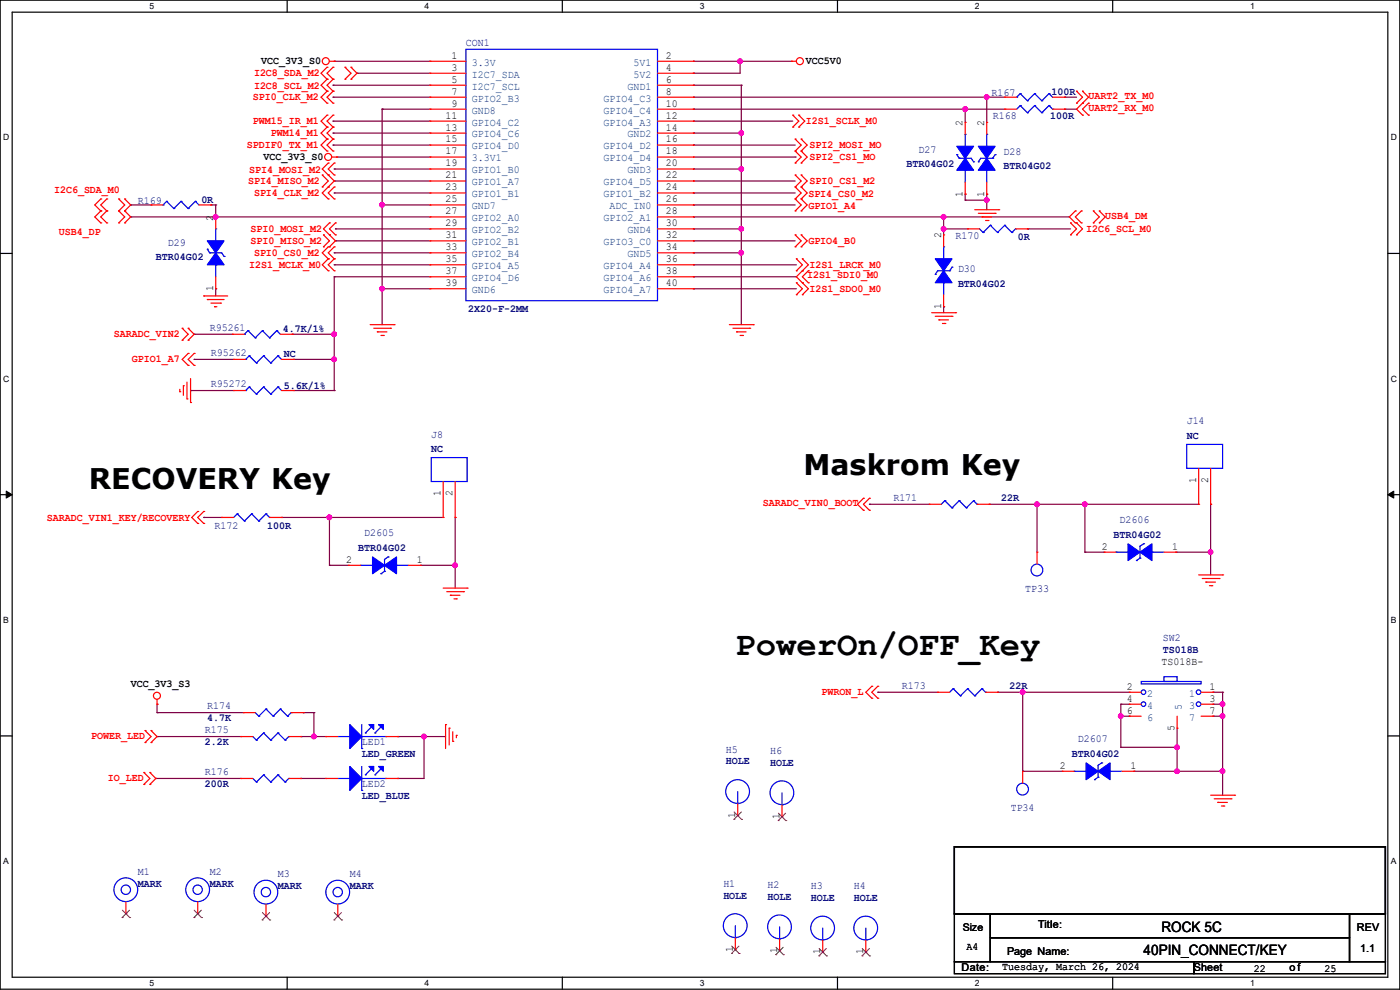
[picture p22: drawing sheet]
<svg xmlns="http://www.w3.org/2000/svg" width="297mm" height="210mm" viewBox="0 0 297 210" stroke-linecap="round" stroke-linejoin="round" font-family="sans-serif">
<defs><g id="words">
<text font-size="7.2" x="156" y="138.9">PowerOn/OFF_Key</text>
<g font-size="6.1">
<text x="170.5" y="100.8">Maskrom Key</text>
<text x="18.8" y="103.6">RECOVERY Key</text>
</g>
<g font-size="3">
<text x="246.4" y="197.6">ROCK 5C</text>
<text x="242.6" y="202.7">40PIN_CONNECT/KEY</text>
</g>
<g font-size="2.3" fill="#000080">
<text x="98.8" y="9.8">CON1</text>
<text x="210.4" y="20.4">R167</text>
<text x="223.1" y="20.2">100R</text>
<text x="210.6" y="25.3">R168</text>
<text x="222.8" y="25.3">100R</text>
<text x="192.3" y="35.4">BTR04G02</text>
<text x="194.9" y="32.4">D27</text>
<text x="212.9" y="32.9">D28</text>
<text x="212.9" y="35.9">BTR04G02</text>
<text x="29.3" y="43.3">R169</text>
<text x="42.7" y="43.1">0R</text>
<text x="35.6" y="52.2">D29</text>
<text x="202.7" y="50.7">R170</text>
<text x="215.9" y="50.9">0R</text>
<text x="33.1" y="55.2">BTR04G02</text>
<text x="203.2" y="57.8">D30</text>
<text x="203.2" y="60.8">BTR04G02</text>
<text x="44.5" y="70.2">R95261</text>
<text x="60" y="70.5">4.7K/1%</text>
<text x="99.4" y="66.2">2X20-F-2MM</text>
<text x="44.7" y="75.6">R95262</text>
<text x="60.2" y="75.8">NC</text>
<text x="44.7" y="82.2">R95272</text>
<text x="60.2" y="82.4">5.6K/1%</text>
<text x="91.5" y="92.8">J8</text>
<text x="91.5" y="95.9">NC</text>
<text x="251.8" y="90">J14</text>
<text x="251.8" y="93.1">NC</text>
<text x="189.5" y="106.3">R171</text>
<text x="212.4" y="106.3">22R</text>
<text x="45.5" y="112.1">R172</text>
<text x="56.7" y="112.1">100R</text>
<text x="77.3" y="113.7">D2605</text>
<text x="237.5" y="110.9">D2606</text>
<text x="76" y="117">BTR04G02</text>
<text x="236.3" y="114.2">BTR04G02</text>
<text x="217.5" y="125.6">TP33</text>
<text x="246.7" y="136">SW2</text>
<text x="246.7" y="138.6">TS018B</text>
<text x="191.3" y="146.2">R173</text>
<text x="214.2" y="146.2">22R</text>
<text x="43.5" y="155.6">R175</text>
<text x="44" y="150.5">R174</text>
<text x="44" y="153">4.7K</text>
<text x="43.5" y="158.1">2.2K</text>
<text x="76.8" y="158.1">LED1</text>
<text x="76.8" y="160.7">LED_GREEN</text>
<text x="154" y="159.6">H5</text>
<text x="163.4" y="159.9">H6</text>
<text x="227.4" y="160.7">BTR04G02</text>
<text x="228.6" y="157.4">D2607</text>
<text x="43.5" y="164.5">R176</text>
<text x="43.5" y="167">200R</text>
<text x="76.8" y="167">LED2</text>
<text x="154" y="162.2">HOLE</text>
<text x="163.4" y="162.4">HOLE</text>
<text x="76.8" y="169.5">LED_BLUE</text>
<text x="214.4" y="172.1">TP34</text>
<text x="29.3" y="185.5">M1</text>
<text x="44.5" y="185.5">M2</text>
<text x="29.3" y="188.1">MARK</text>
<text x="44.5" y="188.1">MARK</text>
<text x="59" y="186.1">M3</text>
<text x="59" y="188.6">MARK</text>
<text x="74.2" y="186.1">M4</text>
<text x="74.2" y="188.6">MARK</text>
<text x="153.5" y="188.1">H1</text>
<text x="153.5" y="190.6">HOLE</text>
<text x="162.9" y="188.3">H2</text>
<text x="162.9" y="190.9">HOLE</text>
<text x="172" y="188.6">H3</text>
<text x="172" y="191.1">HOLE</text>
<text x="181.1" y="188.6">H4</text>
<text x="181.1" y="191.1">HOLE</text>
</g>
<g font-size="2.3" fill="#f00">
<text x="53.9" y="16.1">I2C8_SDA_M2</text>
<text x="53.6" y="21.2">SPI0_CLK_M2</text>
<text x="53.9" y="18.9">I2C8_SCL_M2</text>
<text x="230.9" y="21">UART2_TX_M0</text>
<text x="230.9" y="23.5">UART2_RX_M0</text>
<text x="53.6" y="26.3">PWM15_IR_M1</text>
<text x="57.4" y="28.8">PWM14_M1</text>
<text x="171" y="26.3">I2S1_SCLK_M0</text>
<text x="52.4" y="31.4">SPDIF0_TX_M1</text>
<text x="171.7" y="31.4">SPI2_MOSI_MO</text>
<text x="171.7" y="33.9">SPI2_CS1_MO</text>
<text x="11.5" y="41">I2C6_SDA_M0</text>
<text x="52.6" y="39">SPI4_MISO_M2</text>
<text x="52.9" y="36.7">SPI4_MOSI_M2</text>
<text x="53.9" y="41.5">SPI4_CLK_M2</text>
<text x="171.5" y="41.8">SPI4_CS0_M2</text>
<text x="171.7" y="39">SPI0_CS1_M2</text>
<text x="171.5" y="44.3">GPIO1_A4</text>
<text x="234.5" y="46.4">USB4_DM</text>
<text x="12.5" y="49.9">USB4_DP</text>
<text x="53.1" y="49.1">SPI0_MOSI_M2</text>
<text x="53.1" y="51.7">SPI0_MISO_M2</text>
<text x="171.5" y="51.7">GPIO4_B0</text>
<text x="230.4" y="49.1">I2C6_SCL_M0</text>
<text x="52.9" y="56.8">I2S1_MCLK_M0</text>
<text x="53.9" y="54.2">SPI0_CS0_M2</text>
<text x="171.2" y="59.1">I2S1_SDI0_M0</text>
<text x="171.7" y="56.8">I2S1_LRCK_M0</text>
<text x="171.7" y="61.8">I2S1_SDO0_M0</text>
<text x="24.2" y="71.5">SARADC_VIN2</text>
<text x="28" y="76.8">GPIO1_A7</text>
<text x="161.8" y="107.3">SARADC_VIN0_BOOT</text>
<text x="9.9" y="110.6">SARADC_VIN1_KEY/RECOVERY</text>
<text x="174.3" y="147.4">PWRON_L</text>
<text x="19.3" y="156.8">POWER_LED</text>
<text x="22.9" y="165.7">IO_LED</text>
</g>
<g font-size="2.3">
<text x="55.4" y="13.6">VCC_3V3_S0</text>
<text x="95.8" y="12.4">1</text>
<text x="95.8" y="15">3</text>
<text x="95.8" y="17.5">5</text>
<text x="141.3" y="12.4">2</text>
<text x="141.3" y="15">4</text>
<text x="141.3" y="17.5">6</text>
<text x="171" y="13.6">VCC5V0</text>
<text x="95.8" y="20.1">7</text>
<text x="95.8" y="22.6">9</text>
<text x="141.3" y="20.1">8</text>
<text x="141.3" y="22.6">10</text>
<text x="94.5" y="25.1">11</text>
<text x="94.5" y="27.7">13</text>
<text x="141.3" y="25.1">12</text>
<text x="141.3" y="27.7">14</text>
<text x="204.2" y="26.7" transform="rotate(-90 204.2 26.7)">2</text>
<text x="208.8" y="26.7" transform="rotate(-90 208.8 26.7)">2</text>
<text x="55.9" y="33.9">VCC_3V3_S0</text>
<text x="94.5" y="30.2">15</text>
<text x="94.5" y="32.8">17</text>
<text x="94.5" y="35.3">19</text>
<text x="141.3" y="30.2">16</text>
<text x="141.3" y="32.8">18</text>
<text x="141.3" y="35.3">20</text>
<text x="94.5" y="37.8">21</text>
<text x="94.5" y="40.4">23</text>
<text x="141.3" y="37.8">22</text>
<text x="141.3" y="40.4">24</text>
<text x="204.2" y="41.7" transform="rotate(-90 204.2 41.7)">1</text>
<text x="208.8" y="41.7" transform="rotate(-90 208.8 41.7)">1</text>
<text x="45.2" y="46.8" transform="rotate(-90 45.2 46.8)">2</text>
<text x="94.5" y="42.9">25</text>
<text x="94.5" y="45.5">27</text>
<text x="141.3" y="42.9">26</text>
<text x="141.3" y="45.5">28</text>
<text x="94.5" y="48">29</text>
<text x="94.5" y="50.5">31</text>
<text x="94.5" y="53.1">33</text>
<text x="141.3" y="48">30</text>
<text x="141.3" y="50.5">32</text>
<text x="141.3" y="53.1">34</text>
<text x="199.6" y="50.6" transform="rotate(-90 199.6 50.6)">2</text>
<text x="94.5" y="55.6">35</text>
<text x="94.5" y="58.2">37</text>
<text x="141.3" y="55.6">36</text>
<text x="141.3" y="58.2">38</text>
<text x="45.2" y="61.8" transform="rotate(-90 45.2 61.8)">1</text>
<text x="94.5" y="60.7">39</text>
<text x="141.3" y="60.7">40</text>
<text x="199.6" y="65.6" transform="rotate(-90 199.6 65.6)">1</text>
<text x="93.5" y="105.2" transform="rotate(-90 93.5 105.2)">1</text>
<text x="96" y="105.2" transform="rotate(-90 96 105.2)">2</text>
<text x="253.7" y="102.4" transform="rotate(-90 253.7 102.4)">1</text>
<text x="256.3" y="102.4" transform="rotate(-90 256.3 102.4)">2</text>
<text x="73.4" y="119.4">2</text>
<text x="88.4" y="119.4">1</text>
<text x="233.7" y="116.6">2</text>
<text x="248.7" y="116.6">1</text>
<text x="246.4" y="141.1">TS018B-</text>
<text x="27.7" y="145.7">VCC_3V3_S3</text>
<text x="239.1" y="146.3">2</text>
<text x="239.1" y="148.8">4</text>
<text x="256.6" y="146.3">1</text>
<text x="256.6" y="148.8">3</text>
<text x="239.1" y="151.4">6</text>
<text x="249.2" y="155" transform="rotate(-90 249.2 155)">5</text>
<text x="256.6" y="151.4">7</text>
<text x="224.8" y="163.1">2</text>
<text x="239.8" y="163.1">1</text>
<text x="156" y="173.5" transform="rotate(-90 156 173.5)">1</text>
<text x="165.4" y="173.8" transform="rotate(-90 165.4 173.8)">1</text>
<text x="220.3" y="196.9">Title:</text>
<text x="287.8" y="197.4">REV</text>
<text x="155.4" y="202" transform="rotate(-90 155.4 202)">1</text>
<text x="164.8" y="202.2" transform="rotate(-90 164.8 202.2)">1</text>
<text x="174" y="202.5" transform="rotate(-90 174 202.5)">1</text>
<text x="183.1" y="202.5" transform="rotate(-90 183.1 202.5)">1</text>
<text x="205" y="201.5">A4</text>
<text x="213.7" y="202.5">Page Name:</text>
<text x="288.6" y="202">1.1</text>
<text x="204" y="206.1">Date:</text>
<text x="212.6" y="205.9">Tuesday, March 26, 2024</text>
<text x="253.3" y="206.1">Sheet</text>
<text x="266" y="206.1">22</text>
<text x="273.6" y="206.1">of</text>
<text x="281" y="206.1">25</text>
</g>
<g font-size="2.3" fill="#004080">
<text x="100.1" y="13.9">3.3V</text>
<text x="100.1" y="16.5">I2C7_SDA</text>
<text x="134.4" y="13.9">5V1</text>
<text x="134.4" y="16.5">5V2</text>
<text x="100.1" y="19">I2C7_SCL</text>
<text x="100.1" y="21.5">GPIO2_B3</text>
<text x="128.1" y="21.5">GPIO4_C3</text>
<text x="133.1" y="19">GND1</text>
<text x="100.1" y="24.1">GND8</text>
<text x="100.1" y="26.6">GPIO4_C2</text>
<text x="100.1" y="29.2">GPIO4_C6</text>
<text x="128.1" y="24.1">GPIO4_C4</text>
<text x="128.1" y="26.6">GPIO4_A3</text>
<text x="133.1" y="29.2">GND2</text>
<text x="100.1" y="31.7">GPIO4_D0</text>
<text x="100.1" y="34.2">3.3V1</text>
<text x="128.1" y="31.7">GPIO4_D2</text>
<text x="128.1" y="34.2">GPIO4_D4</text>
<text x="100.1" y="36.8">GPIO1_B0</text>
<text x="100.1" y="39.3">GPIO1_A7</text>
<text x="100.1" y="41.9">GPIO1_B1</text>
<text x="128.1" y="39.3">GPIO4_D5</text>
<text x="128.1" y="41.9">GPIO1_B2</text>
<text x="133.1" y="36.8">GND3</text>
<text x="100.1" y="44.4">GND7</text>
<text x="100.1" y="46.9">GPIO2_A0</text>
<text x="128.1" y="46.9">GPIO2_A1</text>
<text x="129.3" y="44.4">ADC_IN0</text>
<text x="100.1" y="49.5">GPIO2_B2</text>
<text x="100.1" y="52">GPIO2_B1</text>
<text x="128.1" y="52">GPIO3_C0</text>
<text x="133.1" y="49.5">GND4</text>
<text x="100.1" y="54.6">GPIO2_B4</text>
<text x="100.1" y="57.1">GPIO4_A5</text>
<text x="100.1" y="59.6">GPIO4_D6</text>
<text x="128.1" y="57.1">GPIO4_A4</text>
<text x="128.1" y="59.6">GPIO4_A6</text>
<text x="133.1" y="54.6">GND5</text>
<text x="100.1" y="62.2">GND6</text>
<text x="128.1" y="62.2">GPIO4_A7</text>
<text x="243.4" y="147.8">2</text>
<text x="252.3" y="147.8">1</text>
<text x="243.4" y="150.3">4</text>
<text x="243.4" y="152.9">6</text>
<text x="250.7" y="150.7" transform="rotate(-90 250.7 150.7)">5</text>
<text x="252.3" y="150.3">3</text>
<text x="252.3" y="152.9">7</text>
</g>
<text font-size="2.2" x="204.3" y="197.4">Size</text>
<g font-size="1.8">
<text x="31.7" y="1.9">5</text>
<text x="90.1" y="1.9">4</text>
<text x="148.5" y="1.9">3</text>
<text x="206.8" y="1.9">2</text>
<text x="265.2" y="1.9">1</text>
<text x=".7" y="29.8">D</text>
<text x="295.1" y="29.8">D</text>
<text x=".7" y="80.9">C</text>
<text x="295.1" y="80.9">C</text>
<text x=".7" y="132.1">B</text>
<text x="295.1" y="132.1">B</text>
<text x=".7" y="183.3">A</text>
<text x="295.1" y="183.3">A</text>
<text x="31.7" y="209.2">5</text>
<text x="90.1" y="209.2">4</text>
<text x="148.5" y="209.2">3</text>
<text x="206.8" y="209.2">2</text>
<text x="265.2" y="209.2">1</text>
</g>
</g></defs>
<path d="M0 0h297v209.8h-297zM2.6 2.6h291.8v204.7h-291.8z" fill="none" stroke="#000" stroke-width=".25"/>
<g fill="#fff">
<path d="M31.7 .3h1v2h-1z"/>
<path d="M31.7 207.6h1v1.9h-1z"/>
</g>
<path d="M60.9 0v2.6M60.9 207.3v2.5" fill="none" stroke="#000" stroke-width=".25"/>
<g fill="#fff">
<path d="M90.1 .3h1v2h-1z"/>
<path d="M90.1 207.6h1v1.9h-1z"/>
</g>
<path d="M119.3 0v2.6M119.3 207.3v2.5" fill="none" stroke="#000" stroke-width=".25"/>
<g fill="#fff">
<path d="M148.5 .3h.9v2h-.9z"/>
<path d="M148.5 207.6h.9v1.9h-.9z"/>
</g>
<path d="M177.7 0v2.6M177.7 207.3v2.5" fill="none" stroke="#000" stroke-width=".25"/>
<g fill="#fff">
<path d="M206.8 .3h1v2h-1z"/>
<path d="M206.8 207.6h1v1.9h-1z"/>
</g>
<path d="M236.1 0v2.6M236.1 207.3v2.5" fill="none" stroke="#000" stroke-width=".25"/>
<g fill="#fff">
<path d="M265.2 .3h1v2h-1z"/>
<path d="M265.2 207.6h1v1.9h-1z"/>
<path d="M.7 28.2h1.2v1.9h-1.2z"/>
<path d="M295.1 28.2h1.2v1.9h-1.2z"/>
<path d="M.7 79.3h1.2v2h-1.2z"/>
<path d="M295.1 79.3h1.2v2h-1.2z"/>
</g>
<path d="M0 53.8h2.6M294.4 53.8h2.6" fill="none" stroke="#000" stroke-width=".25"/>
<g fill="#fff">
<path d="M.7 130.5h1.2v2h-1.2z"/>
<path d="M295.1 130.5h1.1v2h-1.1z"/>
</g>
<path d="M0 104.9h2.6M294.4 104.9h2.6" fill="none" stroke="#000" stroke-width=".25"/>
<path d="M1.3 104.2l1.3 .7-1.3 .8zM294.4 104.9l1.3-.7v1.5z" fill="#000" stroke="#000" stroke-width=".21"/>
<g fill="#fff">
<path d="M.7 181.7h1.2v2h-1.2z"/>
<path d="M295.1 181.7h1.1v2h-1.1z"/>
</g>
<path d="M0 156.1h2.6M294.4 156.1h2.6M202.5 179.6h91.4v14.2h-91.4zM202.5 193.8h7.6v10.2h-7.6zM210.1 193.8h76.2v5.1h-76.2zM210.1 198.9h76.2v5.1h-76.2zM286.3 193.8h7.6v10.2h-7.6zM202.5 204h50.8v2.5h-50.8zM253.3 204h40.6v2.5h-40.6z" fill="none" stroke="#000" stroke-width=".25"/>
<g fill="none" stroke="#800040" stroke-width=".25">
<path d="M70.7 18.1h.1M70.7 18.1h20.5M70.9 13h.1M70.9 13h20.3M75.7 15.5h.1M75.7 15.5h15.5M147.1 18.1h.1M147.1 13h.1M147.1 15.5h.1M147.1 18.1h10.2M147.1 13h20.8M157 13h.1"/>
<path d="M157 13v2.5h-9.9M157.3 18.1h.1M157.3 18.1v50.8M70.7 25.7h.1M70.7 28.2h.1M70.7 30.8h.1M70.7 20.6h.1M70.7 28.2h20.5M70.7 20.6h20.5M70.7 25.7h20.5M70.7 30.8h20.5M70.9 35.9h.1"/>
<path d="M70.9 38.4h.1M70.9 35.9h20.3M70.9 38.4h20.3M71.4 33.3h.1M71.4 33.3h19.8M81.1 23.2h.1M81.1 23.2h10.1M81.1 23.2v45.7M147.1 35.9h.1M147.1 28.2h.1M147.1 20.6h.1M147.1 23.2h.1"/>
<path d="M147.1 30.8h.1M147.1 25.7h.1M147.1 38.4h.1M147.1 35.9h10.2M147.1 28.2h10.2M147.1 23.2h66M147.1 20.6h66M147.1 25.7h21.1M147.1 30.8h21.6M147.1 38.4h21.6M147.1 33.3h21.6M157.3 35.9h.1"/>
<path d="M157.3 28.2h.1M168.7 33.3h.1M204.8 23.2h.1M204.8 23.2v2.8M209.3 20.6h.1M209.3 20.6v5.4M225.8 23.2h.1M225.8 20.6h.1M225.8 23.2h2.6M225.8 20.6h2.6M27.7 46h.1M27.7 43.5h.1"/>
<path d="M27.7 43.5h4.3M27.7 46h63.5M44.7 43.5h.1M44.7 43.5h1.1M45.8 43.5h.1M45.8 46h.1M45.8 43.5v2.5M70.9 56.2h.1M70.9 58.7h.1M70.9 40.9h.1M70.9 53.6h.1M70.9 53.6h20.3"/>
<path d="M70.9 56.2h20.3M70.9 58.7h20.3M70.9 40.9h20.3M70.9 58.7v24.1M71.2 48.6h.1M71.2 51.1h.1M71.2 48.6h20M71.2 51.1h20M81.1 43.5h.1M81.1 43.5h10.1M147.1 53.6h.1M147.1 48.6h.1"/>
<path d="M147.1 56.2h.1M147.1 58.7h.1M147.1 46h.1M147.1 40.9h.1M147.1 51.1h.1M147.1 43.5h.1M147.1 53.6h10.2M147.1 48.6h10.2M147.1 43.5h21.6M147.1 51.1h21.6M147.1 56.2h21.9M147.1 58.7h21.9"/>
<path d="M147.1 46h79.8M147.1 40.9h21.6M157.3 53.6h.1M157.3 48.6h.1M200.2 48.6h.1M200.2 46h.1M200.2 48.6h5.1M200.2 46v3.8M204.8 41.2h.1M204.8 42.5h.1M204.8 41.2v1.3M204.8 42.5h4.5"/>
<path d="M209.3 42.5h.1M209.3 41.2h.1M209.3 41.2v3.3M218 48.6h.1M218 48.6h9.1M41.2 70.9h.1M41.2 76.2h.1M41.2 70.9h8.1M41.2 76.2h8.4M45.8 61.3h.1M45.8 61.3v1.5M62 70.9h.1"/>
<path d="M62 70.9h8.9M62.3 76.2h.1M62.3 76.2h8.6M70.9 70.9h.1M70.9 76.2h.1M81.1 61.3h.1M81.1 61.3h10.1M147.1 61.3h.1M147.1 61.3h21.9M200.2 65.1h.1M200.2 65.1v1.2M40.4 82.8h.1"/>
<path d="M40.4 82.8h9.2M62.3 82.8h8.6M70.9 82.8h.1M43.2 109.8h.1M43.2 109.8h3.8M59.7 109.8h.1M59.7 109.8h34.3M69.9 109.8h.1M69.9 119.9h.1M69.9 119.9h4.1M69.9 109.8v10.1M89.2 119.9h.1"/>
<path d="M89.2 119.9h7.4M96.6 109.8h.1M96.6 119.9h.1M96.6 109.8v15M184.4 107h.1M184.4 107h12.7M209.8 107h.1M209.8 107h44.5M220 107h.1M220 107v10.1M230.2 107h.1M230.2 117.1h.1"/>
<path d="M230.2 117.1h4M230.2 107v10.1M249.5 117.1h.1M249.5 117.1h7.3M256.8 107h.1M256.8 117.1h.1M256.8 107v15M33.3 151.2h.1M33.3 156.3h.1M33.3 149.4h.1M33.3 156.3h17.8M33.3 151.2h18.3"/>
<path d="M33.3 149.4v1.8M63.8 156.3h.1M63.8 156.3h5.3M64.3 151.2h.1M64.3 151.2h2.3M66.6 151.2h.1M66.6 156.3h.1M66.6 151.2v5.1M84.4 156.3h.1M84.4 156.3h10.1M90 156.3h.1M90 156.3v8.8h-5.6"/>
<path d="M186.2 146.9h.1M186.2 146.9h12.7M211.6 146.9h.1M211.6 146.9h28M217 146.9h.1M217 146.9v16.7M237.8 151.9h.1M237.8 149.4h.1M237.8 158.5h.1M237.8 149.4h1.8M237.8 149.4v9.1M237.8 151.9h1.8"/>
<path d="M237.8 158.5h11.9M239.6 151.9h.1M249.7 158.5h.1M249.7 154.5v9.1M257.3 146.9h.1M257.3 149.4h.1M257.3 151.9h.1M257.3 146.9h2.1M257.3 149.4h2.1M257.3 151.9h2.1M259.4 146.9h.1M259.4 149.4h.1"/>
<path d="M259.4 146.9v21.8M33.1 165.1h.1M33.1 165.1h18M63.8 165.1h.1M63.8 165.1h5.3M84.4 165.1h.1M217 163.6h.1M217 163.6h8.3M240.6 163.6h.1M240.6 163.6h18.8M249.7 163.6h.1M259.4 163.6h.1"/>
</g>
<g fill="#f0f" stroke="#f0f" stroke-width=".25">
<circle cx="157.2" cy="53.6" r=".49"/>
<circle cx="157.2" cy="48.5" r=".49"/>
<circle cx="157.2" cy="35.8" r=".49"/>
<circle cx="157.2" cy="28.2" r=".49"/>
<circle cx="157" cy="13" r=".49"/>
<circle cx="81" cy="61.2" r=".49"/>
<circle cx="81" cy="43.5" r=".49"/>
<circle cx="209.3" cy="20.6" r=".49"/>
<circle cx="204.7" cy="23.1" r=".49"/>
<circle cx="200.2" cy="46" r=".49"/>
<circle cx="209.3" cy="42.4" r=".49"/>
<circle cx="45.7" cy="46" r=".49"/>
<circle cx="200.2" cy="48.5" r=".49"/>
<circle cx="96.5" cy="119.9" r=".49"/>
<circle cx="69.9" cy="109.7" r=".49"/>
<circle cx="220" cy="107" r=".49"/>
<circle cx="256.8" cy="117.1" r=".49"/>
<circle cx="230.1" cy="107" r=".49"/>
<circle cx="66.6" cy="156.2" r=".49"/>
<circle cx="259.4" cy="149.4" r=".49"/>
<circle cx="259.4" cy="151.9" r=".49"/>
<circle cx="259.4" cy="163.6" r=".49"/>
<circle cx="70.9" cy="70.9" r=".49"/>
<circle cx="70.9" cy="76.2" r=".49"/>
<circle cx="216.9" cy="146.8" r=".49"/>
<circle cx="237.8" cy="151.9" r=".49"/>
<circle cx="249.7" cy="158.5" r=".49"/>
<circle cx="249.7" cy="163.6" r=".49"/>
<circle cx="89.9" cy="156.2" r=".49"/>
</g>
<g fill="none" stroke="#f00" stroke-width=".25">
<path d="M69.4 19.3h.1M69.4 16.8h.1M69.4 14.3h.1M69.4 19.3l-1.3 1.3 1.3 1.3M69.4 16.8l-1.3 1.3 1.3 1.2M69.4 14.3l-1.3 1.2 1.3 1.3M69.9 13h1M70.7 19.3h.1M70.7 16.8h.1M70.7 14.3h.1M70.7 19.3l-1.3 1.3 1.3 1.3M70.7 16.8l-1.3 1.3 1.3 1.2"/>
<path d="M70.7 14.3l-1.3 1.2 1.3 1.3M70.9 13h.1M73.2 16.8h.1M73.2 14.3h.1M73.2 14.3l1.3 1.2-1.3 1.3M74.5 14.3h.1M74.5 16.8h.1M74.5 14.3l1.2 1.2-1.2 1.3M91.2 13h.1M91.2 15.5h.1M91.2 18.1h.1M91.2 13h7.6"/>
<path d="M91.2 15.5h7.6M91.2 18.1h7.6M139.5 13h7.6M139.5 15.5h7.6M139.5 18.1h7.6M147.1 13h.1M147.1 15.5h.1M147.1 18.1h.1M167.9 13h.1M167.9 13h1.1M228.4 19.3h.1M228.4 19.3l1.3 1.3-1.3 1.3"/>
<path d="M229.7 19.3h.1M229.7 19.3l1.2 1.3-2.5 2.6 1.3 1.2M68.4 39.7h.1M68.4 37.1h.1M68.4 37.1l1.2 1.3-1.2 1.3M69.4 21.9h.1M69.4 32h.1M69.4 29.5h.1M69.4 27h.1M69.4 24.4h.1M69.4 29.5l-1.3 1.3 1.3 1.2M69.4 24.4l-1.3 1.3 1.3 1.3"/>
<path d="M69.4 27l-1.3 1.2 1.3 1.3M69.6 39.7h.1M69.6 37.1h.1M69.6 34.6h.1M69.6 34.6l-1.2 1.3 2.5 2.5-2.5 2.5 1.2 1.3M70.4 33.3h1M70.7 21.9h.1M70.7 32h.1M70.7 29.5h.1M70.7 27h.1M70.7 24.4h.1M70.7 29.5l-1.3 1.3 1.3 1.2"/>
<path d="M70.7 24.4l-1.3 1.3 1.3 1.3M70.7 27l-1.3 1.2 1.3 1.3M70.9 39.7h.1M70.9 37.1h.1M70.9 34.6h.1M70.9 39.7l-1.3 1.2 1.3 1.3M70.9 34.6l-1.3 1.3 1.3 1.2M71.4 33.3h.1M91.2 20.6h.1M91.2 23.2h.1M91.2 25.7h.1M91.2 28.2h.1"/>
<path d="M91.2 30.8h.1M91.2 33.3h.1M91.2 35.9h.1M91.2 38.4h.1M91.2 33.3h7.6M91.2 20.6h7.6M91.2 23.2h7.6M91.2 25.7h7.6M91.2 28.2h7.6M91.2 30.8h7.6M91.2 35.9h7.6M91.2 38.4h7.6"/>
<path d="M139.5 33.3h7.6M139.5 20.6h7.6M139.5 23.2h7.6M139.5 25.7h7.6M139.5 28.2h7.6M139.5 30.8h7.6M139.5 35.9h7.6M139.5 38.4h7.6M147.1 20.6h.1M147.1 23.2h.1M147.1 25.7h.1M147.1 28.2h.1"/>
<path d="M147.1 30.8h.1M147.1 33.3h.1M147.1 35.9h.1M147.1 38.4h.1M168.2 27h.1M168.2 24.4h.1M168.2 24.4l1.3 1.3-1.3 1.3M168.7 39.7h.1M168.7 37.1h.1M168.7 32h.1M168.7 29.5h.1M168.7 34.6h.1"/>
<path d="M168.7 37.1l1.3 1.3-1.3 1.3M168.7 29.5l1.3 1.3-1.3 1.2M168.7 32l1.3 1.3-1.3 1.3M168.7 39.7l1.3 1.2-1.3 1.3M169.5 27h.1M169.5 24.4h.1M169.5 24.4l1.2 1.3-1.2 1.3M170 39.7h.1M170 37.1h.1M170 32h.1M170 29.5h.1M170 34.6h.1"/>
<path d="M170 37.1l1.2 1.3-1.2 1.3M170 29.5l1.2 1.3-1.2 1.2M170 32l1.2 1.3-1.2 1.3M170 39.7l1.2 1.2-1.2 1.3M204.8 26h.1M204.8 26v2.5M204.8 38.7v2.5M209.3 26h.1M209.3 26v2.5M209.3 38.7v2.5M213.1 23.2h.1M213.1 20.6h.1"/>
<path d="M213.1 20.6h2.6M213.1 23.2h2.6M223.3 20.6h2.5M223.3 23.2h2.5M225.8 23.2h.1M225.8 20.6h.1M228.4 21.9h.1M229.7 21.9h.1M229.7 24.4h.1M230.9 24.4h.1M230.9 21.9h.1M230.9 21.9l-1.2 1.3 1.2 1.2"/>
<path d="M21.4 47.3h.1M21.4 44.7h.1M21.4 42.2h.1M21.4 44.7l-1.3 1.3 1.3 1.3M21.4 42.2l-1.3 1.3 1.3 1.2M22.6 47.3h.1M22.6 44.7h.1M22.6 42.2h.1M22.6 44.7l-1.2 1.3 1.2 1.3M22.6 42.2l-1.2 1.3 1.2 1.2M25.2 47.3h.1M25.2 44.7h.1"/>
<path d="M25.2 42.2h.1M25.2 44.7l1.3 1.3-1.3 1.3M25.2 42.2l1.3 1.3-1.3 1.2M26.5 44.7h.1M26.5 47.3h.1M26.5 42.2h.1M26.5 44.7l1.2 1.3-1.2 1.3M26.5 42.2l1.2 1.3-1.2 1.2M32 43.5h.1M32 43.5h2.6M42.2 43.5h2.5M44.7 43.5h.1"/>
<path d="M45.8 46h.1M45.8 46v2.6M45.8 58.7v2.6M68.6 52.4h.1M68.6 49.8h.1M68.6 49.8l1.3 1.3-1.3 1.3M69.6 42.2h.1M69.6 54.9h.1M69.6 52.4h.1M69.6 57.4h.1M69.6 52.4l-1.2 1.2 1.2 1.3M69.6 54.9l-1.2 1.3 1.2 1.2"/>
<path d="M69.9 49.8h.1M69.9 47.3h.1M69.9 52.4h.1M69.9 47.3l-1.3 1.3 2.6 2.5-1.3 1.3M70.9 42.2h.1M70.9 54.9h.1M70.9 52.4h.1M70.9 57.4h.1M70.9 52.4l-1.3 1.2 1.3 1.3M70.9 54.9l-1.3 1.3 1.3 1.2M71.2 49.8h.1M71.2 47.3h.1"/>
<path d="M71.2 47.3l-1.3 1.3 1.3 1.2M91.2 40.9h.1M91.2 43.5h.1M91.2 46h.1M91.2 48.6h.1M91.2 51.1h.1M91.2 53.6h.1M91.2 56.2h.1M91.2 58.7h.1M91.2 46h7.6M91.2 48.6h7.6M91.2 43.5h7.6"/>
<path d="M91.2 40.9h7.6M91.2 51.1h7.6M91.2 53.6h7.6M91.2 56.2h7.6M91.2 58.7h7.6M139.5 46h7.6M139.5 48.6h7.6M139.5 43.5h7.6M139.5 40.9h7.6M139.5 51.1h7.6M139.5 53.6h7.6M139.5 56.2h7.6"/>
<path d="M139.5 58.7h7.6M147.1 40.9h.1M147.1 43.5h.1M147.1 46h.1M147.1 48.6h.1M147.1 51.1h.1M147.1 53.6h.1M147.1 56.2h.1M147.1 58.7h.1M168.7 52.4h.1M168.7 49.8h.1M168.7 42.2h.1"/>
<path d="M168.7 44.7h.1M168.7 49.8l1.3 1.3-1.3 1.3M168.7 42.2l1.3 1.3-1.3 1.2M169 57.4h.1M169 54.9h.1M169 60h.1M169 54.9l1.2 1.3-1.2 1.2M169 60l1.2 1.3-1.2 1.2M170 52.4h.1M170 49.8h.1M170 42.2h.1M170 44.7h.1"/>
<path d="M170 49.8l1.2 1.3-1.2 1.3M170 42.2l1.2 1.3-1.2 1.2M170.2 57.4h.1M170.2 54.9h.1M170.2 60h.1M170.2 54.9l1.3 1.3-2.5 2.5 2.5 2.6-1.3 1.2M171.5 60h.1M171.5 57.4h.1M171.5 57.4l-1.3 1.3 1.3 1.3M200.2 49.8h.1M200.2 49.8v2.6M204.8 41.2h.1"/>
<path d="M205.3 48.6h.1M205.3 48.6h2.5M206.8 44.5h5.1M207.6 45.3h3.5M208.3 46h.1M208.3 46h2.1M209.1 46.8h.5M209.3 41.2h.1M209.6 46.8h.1M211.1 45.3h.1M211.9 44.5h.1M215.4 48.6h2.6"/>
<path d="M218 48.6h.1M227.1 49.8h.1M227.1 47.3h.1M227.1 47.3l1.3 1.3-1.3 1.2M228.1 44.7h.1M228.1 47.3h.1M228.1 44.7l-1.2 1.3 1.2 1.3M228.4 49.8h.1M228.4 47.3h.1M228.4 47.3l1.3 1.3-1.3 1.2M229.4 47.3h.1M229.4 44.7h.1"/>
<path d="M229.4 44.7l-1.3 1.3 1.3 1.3M231.9 47.3h.1M231.9 44.7h.1M231.9 44.7l1.3 1.3-1.3 1.3M233.2 47.3h.1M233.2 44.7h.1M233.2 44.7l1.3 1.3-1.3 1.3M38.7 72.2h.1M38.7 69.6h.1M38.7 69.6l1.2 1.3-1.2 1.3M39.9 69.6h.1M39.9 72.2h.1"/>
<path d="M39.9 77.5h.1M39.9 75h.1M39.9 69.6l1.3 1.3-1.3 1.3M39.9 75l-1.2 1.2 1.2 1.3M41.2 77.5h.1M41.2 75h.1M41.2 75l-1.3 1.2 1.3 1.3M43.2 62.8h.1M43.2 62.8h5.1M44 63.5h.1M44 63.5h3.5M44.7 64.3h2.1"/>
<path d="M45.5 65.1h.1M45.5 65.1h.5M45.8 61.3h.1M46.8 64.3h.1M49.3 70.9h.1M49.3 70.9h2.6M49.6 76.2h.1M49.6 76.2h2.5M59.5 70.9h2.5M59.7 76.2h2.6M62 70.9h.1M62.3 76.2h.1"/>
<path d="M78.5 68.9h5.1M79.3 69.6h3.5M80.1 70.4h.1M80.1 70.4h2M80.8 71.2h.5M81.3 71.2h.1M82.8 69.6h.1M83.6 68.9h.1M91.2 61.3h.1M91.2 61.3h7.6M139.5 61.3h7.6M147.1 61.3h.1"/>
<path d="M154.7 68.9h5.1M155.5 69.6h3.5M156.3 70.4h.1M156.3 70.4h2M157 71.2h.5M157.5 71.2h.1M159 69.6h.1M159.8 68.9h.1M169 62.5h.1M170.2 62.5h.1M197.7 66.3h5M198.4 67.1h3.6"/>
<path d="M199.2 67.9h.1M199.2 67.9h2M199.9 68.6h.5M200.2 65.1h.1M200.2 62.5v2.6M200.4 68.6h.1M202 67.1h.1M202.7 66.3h.1M38.1 83.1h.1M38.1 82.6v.5M38.9 81.8h.1M38.9 81.8v2.1"/>
<path d="M39.7 84.6h.1M39.7 81.1v3.5M40.4 85.4h.1M40.4 80.3v5.1M49.6 82.8h.1M49.6 82.8h2.5M59.7 82.8h2.6M62.3 82.8h.1M254.3 99.4v7.6M256.8 99.4v7.6M42 111h.1M42 108.5h.1"/>
<path d="M42 108.5l-1.3 1.3 1.3 1.2M43.2 111h.1M43.2 108.5h.1M43.2 108.5l-1.2 1.3 1.2 1.2M47 109.8h.1M47 109.8h2.6M57.2 109.8h2.5M59.7 109.8h.1M74 119.9h.1M74 119.9h2.5M86.7 119.9h2.5M89.2 119.9h.1"/>
<path d="M94 109.8h.1M94 102.2v7.6M96.6 109.8h.1M96.6 102.2v7.6M183.2 108.2h.1M183.2 105.7h.1M183.2 105.7l-1.3 1.3 1.3 1.2M184.4 108.2h.1M184.4 105.7h.1M184.4 105.7l-1.2 1.3 1.2 1.2M197.1 107h.1M197.1 107h2.6"/>
<path d="M207.3 107h2.5M209.8 107h.1M220 117.1h.1M220 117.1v2.6M234.2 117.1h.1M234.2 117.1h2.6M246.9 117.1h2.6M249.5 117.1h.1M254.3 107h.1M256.8 107h.1M94 124.8h5.1M94.8 125.5h3.5"/>
<path d="M95.5 126.3h.1M95.5 126.3h2.1M96.3 127h.5M96.8 127h.1M98.3 125.5h.1M99.1 124.8h.1M254.3 122h5.1M255.1 122.7h3.5M255.8 123.5h.1M255.8 123.5h2.1M256.6 124.2h.5M257.1 124.2h.1"/>
<path d="M258.6 122.7h.1M259.4 122h.1M30.8 157.5h.1M30.8 155h.1M30.8 155l1.2 1.3-1.2 1.2M32 155h.1M32 157.5h.1M32 155l1.3 1.3-1.3 1.2M33.3 149.4h.1M33.3 148.4v1M51.1 156.3h.1M51.1 156.3h2.5"/>
<path d="M51.6 151.2h.1M51.6 151.2h2.5M61.3 156.3h2.5M61.8 151.2h2.5M63.8 156.3h.1M64.3 151.2h.1M69.1 156.3h.1M69.1 156.3h2.6M81.8 156.3h2.6M84.4 156.3h.1M94.5 153.7h.1M94.5 153.7v5.1"/>
<path d="M95.3 154.5h.1M95.3 154.5v3.5M96.1 157.3h.1M96.1 155.2v2.1M96.8 156h.1M96.8 156v.5M185 148.1h.1M185 145.6h.1M185 145.6l-1.3 1.3 1.3 1.2M186.2 148.1h.1M186.2 145.6h.1M186.2 145.6l-1.2 1.3 1.2 1.2"/>
<path d="M198.9 146.9h.1M198.9 146.9h2.6M209.1 146.9h2.5M211.6 146.9h.1M239.6 146.9h.1M239.6 149.4h.1M239.6 151.9h.1M239.6 146.9h2.5M239.6 149.4h2.5M239.6 151.9h2.5M249.7 154.5h.1M249.7 151.9v2.6"/>
<path d="M254.8 146.9h2.5M254.8 149.4h2.5M254.8 151.9h2.5M257.3 146.9h.1M257.3 149.4h.1M257.3 151.9h.1M30.5 166.4h.1M30.5 163.9h.1M30.5 163.9l1.3 1.2-1.3 1.3M31.8 163.9h.1M31.8 166.4h.1M31.8 163.9l1.3 1.2-1.3 1.3"/>
<path d="M51.1 165.1h.1M51.1 165.1h2.5M61.3 165.1h2.5M63.8 165.1h.1M69.1 165.1h.1M69.1 165.1h2.6M81.8 165.1h2.6M84.4 165.1h.1M156.5 173h.1M156.5 170.5v2.5M165.9 173.3h.1M165.9 170.7v2.6"/>
<path d="M217 163.6h.1M217 163.6v2.6M225.3 163.6h.1M225.3 163.6h2.6M238 163.6h2.6M240.6 163.6h.1M256.8 168.7h5.1M257.6 169.5h3.6M258.4 170.2h.1M258.4 170.2h2M259.1 171h.5M259.6 171h.1"/>
<path d="M261.2 169.5h.1M261.9 168.7h.1M26.7 193.8h.1M26.7 191.3v2.5M42 193.8h.1M42 191.3v2.5M56.4 194.4h.1M56.4 191.8v2.6M71.7 194.4h.1M71.7 191.8v2.6M156 198.9v2.6M165.4 199.2v2.5"/>
<path d="M174.5 199.4v2.6M183.7 199.4v2.6M156 201.5h.1M165.4 201.7h.1M174.5 202h.1M183.7 202h.1"/>
<circle cx="69.1" cy="13" r=".74"/>
<circle cx="169.7" cy="13" r=".74"/>
<circle cx="69.6" cy="33.3" r=".74"/>
<circle cx="33.3" cy="147.6" r=".74"/>
</g>
<g fill="none" stroke="#00f" stroke-width=".25">
<path d="M98.8 10.5h40.7v53.3h-40.7zM216.5 19.9h.1M216.5 19.9l1.5 1.5M216.5 19.9l-.8 .7M219.5 19.9h.1M219.5 19.9l1.5 1.5M219.5 19.9l-1.5 1.5M222.5 19.9h.1M222.5 19.9l.8 .7M222.5 19.9l-1.5 1.5M203 32.8h.1M203 32.8l.5 .8"/>
<path d="M203.5 33.6h.1M203.5 33.6h2.5l.5 .7M204.8 36.1h.1M204.8 28.5h.1M204.8 28.5v2.5M204.8 36.1v2.6M206.5 34.3h.1M207.6 34.3h.1M209.3 36.1h.1M209.3 28.5h.1M209.3 28.5v2.5M209.3 36.1v2.6"/>
<path d="M210.6 33.6h.1M210.6 33.6h-2.5l-.5 .7M211.1 32.8h.1M211.1 32.8l-.5 .8M215.7 20.6h.1M216.5 22.4h.1M216.5 22.4l-.8 .8M216.5 22.4l1.5 1.5M218 23.9h.1M218 21.4h.1M219.5 22.4h.1M219.5 22.4l-1.5 1.5"/>
<path d="M219.5 22.4l1.5 1.5M221 23.9h.1M221 21.4h.1M222.5 22.4h.1M222.5 22.4l-1.5 1.5M222.5 22.4l.8 .8M223.3 23.2h.1M34.6 43.5h.1M35.3 42.7h.1M35.3 42.7l1.6 1.5M35.3 42.7l-.7 .8M36.9 44.2h.1"/>
<path d="M38.4 42.7h.1M38.4 42.7l1.5 1.5M38.4 42.7l-1.5 1.5M39.9 44.2h.1M41.4 42.7h.1M41.4 42.7l.8 .8M41.4 42.7l-1.5 1.5M44 52.9h.1M44 52.9l.5 .7M44.5 53.6h.1M44.5 53.6h2.5l.5 .8M45.8 56.2h.1"/>
<path d="M45.8 48.6h.1M45.8 48.6v2.5M45.8 56.2v2.5M47.5 54.4h.1M198.4 58.2h.1M200.2 60h.1M200.2 52.4h.1M200.2 52.4v2.5M200.2 60v2.5M201.5 57.4h.1M201.5 57.4h-2.6l-.5 .8M202 56.7h.1"/>
<path d="M202 56.7l-.5 .7M207.8 48.6l.8 .7M208.6 49.3h.1M210.1 47.8h.1M210.1 47.8l-1.5 1.5M210.1 47.8l1.5 1.5M211.6 49.3h.1M213.1 47.8h.1M213.1 47.8l-1.5 1.5M213.1 47.8l1.6 1.5M214.7 49.3h.1M215.4 48.6h.1"/>
<path d="M215.4 48.6l-.7 .7M51.9 70.9h.1M52.1 76.2h.1M52.6 70.1h.1M52.6 70.1l1.5 1.6M52.6 70.1l-.7 .8M52.9 75.5h.1M52.9 75.5l1.5 1.5M52.9 75.5l-.8 .7M54.1 71.7h.1M54.4 77h.1M55.7 70.1h.1"/>
<path d="M55.7 70.1l1.5 1.6M55.7 70.1l-1.6 1.6M55.9 75.5h.1M55.9 75.5l1.5 1.5M55.9 75.5l-1.5 1.5M57.2 71.7h.1M57.4 77h.1M58.7 70.1h.1M58.7 70.1l.8 .8M58.7 70.1l-1.5 1.6M59 75.5h.1M59 75.5l.7 .7"/>
<path d="M59 75.5l-1.6 1.5M52.1 82.8h.1M52.9 82.1h.1M52.9 82.1l1.5 1.5M52.9 82.1l-.8 .7M54.4 83.6h.1M55.9 82.1h.1M55.9 82.1l1.5 1.5M55.9 82.1l-1.5 1.5M57.4 83.6h.1M59 82.1h.1M59 82.1l.7 .7"/>
<path d="M59 82.1l-1.6 1.5M91.5 97.1h7.6v5.1h-7.6zM251.8 94.3h7.6v5.1h-7.6zM50.3 109h.1M50.3 109l-.7 .8M50.3 109l1.6 1.5M51.9 110.5h.1M53.4 109h.1M53.4 109l-1.5 1.5M53.4 109l1.5 1.5M54.9 110.5h.1M56.4 109h.1"/>
<path d="M56.4 109l-1.5 1.5M56.4 109l.8 .8M57.2 109.8h.1M76.5 119.9h.1M76.5 119.9h2.5M82.3 118.2h.1M82.3 118.2l-.7 .5v2.5M84.1 119.9h.1M84.1 119.9h2.6M200.4 106.2h.1M200.4 106.2l-.7 .8M200.4 106.2l1.6 1.5"/>
<path d="M202 107.7h.1M203.5 106.2h.1M203.5 106.2l-1.5 1.5M203.5 106.2l1.5 1.5M205 107.7h.1M206.5 106.2h.1M206.5 106.2l-1.5 1.5M206.5 106.2l.8 .8M207.3 107h.1M236.8 117.1h.1M236.8 117.1h2.5M241.1 118.9h.1"/>
<path d="M241.9 118.4h.1M241.9 118.4l-.8 .5M242.6 115.4h.1M242.6 115.4l-.7 .5v2.5M244.4 117.1h.1M244.4 117.1h2.5M80.8 121.7h.1M81.6 121.2h.1M81.6 121.2l-.8 .5M53.6 156.3l.8 .7M54.1 151.2l.8 .7M54.4 157h.1"/>
<path d="M54.9 151.9h.1M55.9 155.5h.1M55.9 155.5l-1.5 1.5M55.9 155.5l1.5 1.5M56.4 150.4h.1M56.4 150.4l-1.5 1.5M56.4 150.4l1.6 1.5M57.4 157h.1M58 151.9h.1M59 155.5h.1M59 155.5l-1.6 1.5M59 155.5l1.5 1.5"/>
<path d="M59.5 150.4h.1M59.5 150.4l-1.5 1.5M59.5 150.4l1.5 1.5M60.5 157h.1M61 151.9h.1M61.3 156.3h.1M61.3 156.3l-.8 .7M61.8 151.2h.1M61.8 151.2l-.8 .7M71.7 156.3h2.5M74.2 156.3h.1M76.8 158.8h.1"/>
<path d="M76.8 153.7v5.1M76.8 156.3h5M77.5 155.5h.1M78.8 154.2l-1.3 1.3M79.5 155.5h.1M80.8 154.2l-1.3 1.3M81.8 156.3h.1M202.2 146.1h.1M202.2 146.1l-.7 .8M202.2 146.1l1.6 1.5M203.8 147.6h.1M205.3 146.1h.1"/>
<path d="M205.3 146.1l-1.5 1.5M205.3 146.1l1.5 1.5M206.8 147.6h.1M208.3 146.1h.1M208.3 146.1l-1.5 1.5M208.3 146.1l.8 .8M209.1 146.9h.1M242.1 144.6h12.7v.5h-12.7zM246.9 143.6h2.8v1h-2.8zM53.6 165.1l.8 .8M54.4 165.9h.1M55.9 164.4h.1"/>
<path d="M55.9 164.4l-1.5 1.5M55.9 164.4l1.5 1.5M57.4 165.9h.1M59 164.4h.1M59 164.4l-1.6 1.5M59 164.4l1.5 1.5M60.5 165.9h.1M61.3 165.1h.1M61.3 165.1l-.8 .8M71.7 165.1h2.5M74.2 165.1h.1M76.8 167.7h.1"/>
<path d="M76.8 162.6v5.1M76.8 165.1h5M77.5 164.4h.1M78.8 163.1l-1.3 1.3M79.5 164.4h.1M80.8 163.1l-1.3 1.3M81.8 165.1h.1M156.5 170.5h.1M156.5 167.9v2.6M165.9 170.7h.1M165.9 168.2v2.5M227.9 163.6h.1"/>
<path d="M227.9 163.6h2.5M232.2 165.4h.1M233 164.9h.1M233 164.9l-.8 .5M233.7 161.8h.1M233.7 161.8l-.7 .5v2.6M235.5 163.6h.1M235.5 163.6h2.5M156 198.9h.1M156 196.4v2.5M165.4 199.2h.1M165.4 196.6v2.6"/>
<path d="M174.5 199.4h.1M174.5 196.9v2.5M183.7 199.4h.1M183.7 196.9v2.5"/>
<circle cx="220" cy="120.9" r="1.25"/>
<circle cx="242.6" cy="146.8" r=".49"/>
<circle cx="242.6" cy="149.4" r=".49"/>
<circle cx="254.3" cy="149.4" r=".49"/>
<circle cx="254.3" cy="146.8" r=".49"/>
<circle cx="156.5" cy="167.9" r="2.52"/>
<circle cx="165.9" cy="168.2" r="2.52"/>
<circle cx="216.9" cy="167.4" r="1.25"/>
<circle cx="26.7" cy="188.7" r="2.52"/>
<circle cx="26.7" cy="188.7" r=".99"/>
<circle cx="41.9" cy="188.7" r="2.52"/>
<circle cx="41.9" cy="188.7" r=".99"/>
<circle cx="56.4" cy="189.3" r="2.52"/>
<circle cx="56.4" cy="189.3" r=".99"/>
<circle cx="71.6" cy="189.3" r="2.52"/>
<circle cx="71.6" cy="189.3" r=".99"/>
<circle cx="156" cy="196.4" r="2.52"/>
<circle cx="165.4" cy="196.6" r="2.52"/>
<circle cx="174.5" cy="196.9" r="2.52"/>
<circle cx="183.7" cy="196.9" r="2.52"/>
</g>
<g fill="none" stroke="#804000" stroke-width=".21">
<path d="M155.7 173.8h.1M155.7 172.3l1.6 1.5M157.3 172.3l-1.6 1.5M157.3 173.8h.1M165.1 174.1h.1M165.1 172.5l1.6 1.6M166.7 172.5l-1.6 1.6M166.7 174.1h.1M25.9 194.6h.1M26 193.1l1.5 1.5M27.5 193.1l-1.6 1.5M27.5 194.6h.1"/>
<path d="M41.1 194.6h.1M41.2 193.1l1.6 1.5M42.7 193.1l-1.6 1.5M42.8 194.6h.1M55.6 195.2h.1M55.7 193.6l1.5 1.6M57.2 193.6l-1.6 1.6M57.2 195.2h.1M70.9 195.2h.1M70.9 193.6l1.6 1.6M72.4 193.6l-1.5 1.6M72.5 195.2h.1"/>
<path d="M155.2 202.3h.1M155.2 200.7l1.6 1.6M156.8 200.7l-1.6 1.6M156.8 202.3h.1M164.6 202.5h.1M164.6 201l1.6 1.5M166.2 201l-1.6 1.5M166.2 202.5h.1M173.7 202.8h.1M173.8 201.2l1.5 1.6M175.3 201.2l-1.6 1.6M175.3 202.8h.1"/>
<path d="M182.9 202.8h.1M182.9 201.2l1.6 1.6M184.4 201.2l-1.5 1.6M184.5 202.8h.1"/>
</g>
<g fill="#00f" stroke="#00f" stroke-width=".25">
<path d="M74.2 153.7l2.6 2.6-2.6 2.5z"/>
<path d="M78.3 153.7h1v1z"/>
<path d="M80.3 153.7h1v1z"/>
<path d="M74.2 162.6l2.6 2.5-2.6 2.6z"/>
<path d="M78.3 162.6h1v1z"/>
<path d="M80.3 162.6h1v1z"/>
<path d="M209.3 33.6l1.8 2.5h-3.5z" fill-rule="evenodd"/>
<path d="M207.6 31h3.5l-1.8 2.6z" fill-rule="evenodd"/>
<path d="M241.9 117.1l2.5-1.7v3.5z" fill-rule="evenodd"/>
<path d="M239.3 115.4l2.6 1.7-2.6 1.8z" fill-rule="evenodd"/>
<path d="M45.8 53.6l1.7 2.6h-3.5z" fill-rule="evenodd"/>
<path d="M44 51.1h3.5l-1.7 2.5z" fill-rule="evenodd"/>
<path d="M233 163.6l2.5-1.8v3.6z" fill-rule="evenodd"/>
<path d="M230.4 161.8l2.6 1.8-2.6 1.8z" fill-rule="evenodd"/>
<path d="M204.8 33.6l1.7 2.5h-3.5z" fill-rule="evenodd"/>
<path d="M203 31h3.5l-1.7 2.6z" fill-rule="evenodd"/>
<path d="M81.6 119.9l2.5-1.7v3.5z" fill-rule="evenodd"/>
<path d="M79 118.2l2.6 1.7-2.6 1.8z" fill-rule="evenodd"/>
<path d="M200.2 57.4l1.8 2.6h-3.6z" fill-rule="evenodd"/>
<path d="M198.4 54.9h3.6l-1.8 2.5z" fill-rule="evenodd"/>
</g>
<use href="#words"/>
</svg>
